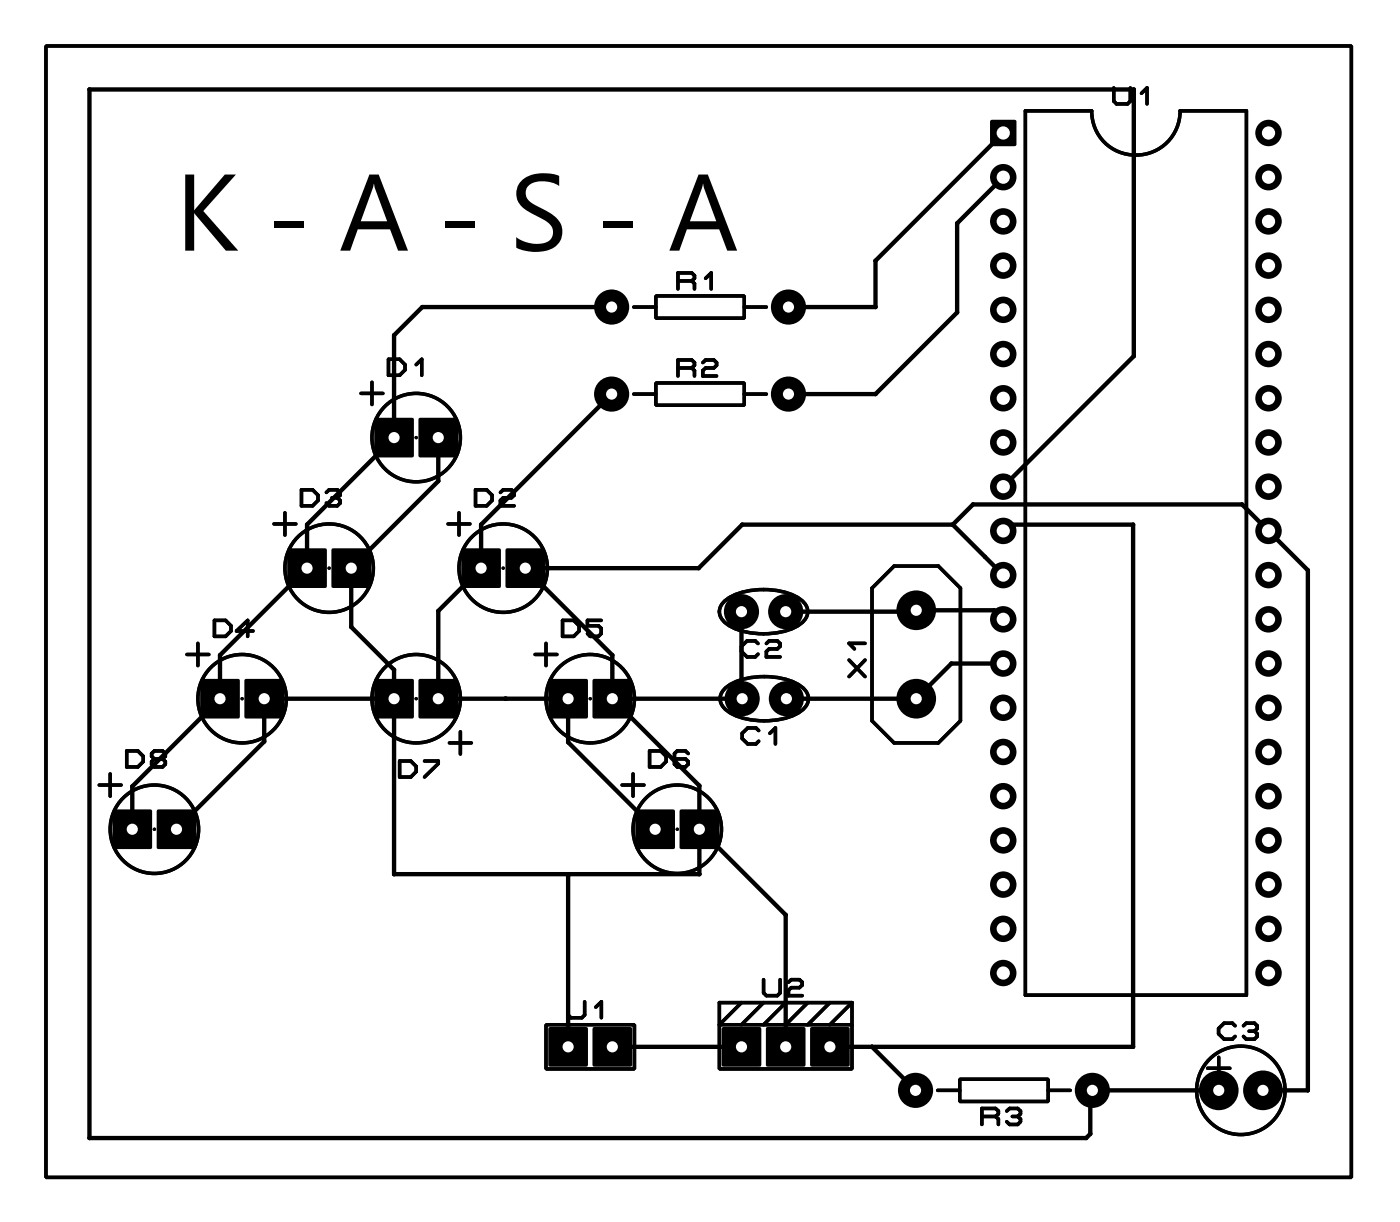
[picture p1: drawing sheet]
<svg xmlns="http://www.w3.org/2000/svg" width="80mm" height="70mm" viewBox="0 0 80 70" stroke-linecap="round" stroke-linejoin="round" font-family="sans-serif">
<defs><g id="words">
<text font-size="8.3" x="10.1" y="14.4">K - A - S - A</text>
</g></defs>
<g fill="#000">
<path d="M56.9 6.9h1.5v1.5h-1.5z" fill-rule="evenodd"/>
<path d="M11.5 39h2.2v2.2h-2.2z" fill-rule="evenodd"/>
<path d="M14.1 39h2.2v2.2h-2.2z" fill-rule="evenodd"/>
<path d="M16.5 31.5h2.2v2.2h-2.2z" fill-rule="evenodd"/>
<path d="M19.1 31.5h2.2v2.2h-2.2z" fill-rule="evenodd"/>
<path d="M21.5 24h2.2v2.2h-2.2z" fill-rule="evenodd"/>
<path d="M24.1 24h2.2v2.2h-2.2z" fill-rule="evenodd"/>
<path d="M26.5 31.5h2.2v2.2h-2.2z" fill-rule="evenodd"/>
<path d="M29.1 31.5h2.2v2.2h-2.2z" fill-rule="evenodd"/>
<path d="M31.5 39h2.2v2.2h-2.2z" fill-rule="evenodd"/>
<path d="M34.1 39h2.2v2.2h-2.2z" fill-rule="evenodd"/>
<path d="M6.5 46.5h2.2v2.2h-2.2z" fill-rule="evenodd"/>
<path d="M9 46.5h2.2v2.2h-2.2z" fill-rule="evenodd"/>
<path d="M21.5 39h2.2v2.2h-2.2z" fill-rule="evenodd"/>
<path d="M24.1 39h2.2v2.2h-2.2z" fill-rule="evenodd"/>
<path d="M31.5 59h2.2v2.2h-2.2z" fill-rule="evenodd"/>
<path d="M34.1 59h2.2v2.2h-2.2z" fill-rule="evenodd"/>
<path d="M36.5 46.5h2.2v2.2h-2.2z" fill-rule="evenodd"/>
<path d="M39.1 46.5h2.2v2.2h-2.2z" fill-rule="evenodd"/>
<path d="M41.5 59h2.2v2.2h-2.2z" fill-rule="evenodd"/>
<path d="M44 59h2.2v2.2h-2.2z" fill-rule="evenodd"/>
<path d="M46.6 59h2.2v2.2h-2.2z" fill-rule="evenodd"/>
<circle cx="5.1" cy="5.1" r=".12"/>
<circle cx="22.6" cy="19.3" r=".12"/>
<circle cx="24.3" cy="17.6" r=".12"/>
<circle cx="35.1" cy="17.6" r="1.01"/>
<circle cx="35.1" cy="17.6" r=".89"/>
<circle cx="45.3" cy="17.6" r="1.01"/>
<circle cx="50.3" cy="15" r=".12"/>
<circle cx="50.3" cy="17.6" r=".12"/>
<circle cx="55" cy="17.9" r=".12"/>
<circle cx="55" cy="12.8" r=".12"/>
<circle cx="57.6" cy="15.3" r=".76"/>
<circle cx="57.6" cy="17.8" r=".76"/>
<circle cx="57.6" cy="10.2" r=".76"/>
<circle cx="57.6" cy="12.7" r=".76"/>
<circle cx="65.1" cy="5.1" r=".12"/>
<circle cx="72.9" cy="12.7" r=".76"/>
<circle cx="72.9" cy="7.6" r=".76"/>
<circle cx="72.9" cy="15.3" r=".76"/>
<circle cx="72.9" cy="10.2" r=".76"/>
<circle cx="72.9" cy="17.8" r=".76"/>
<circle cx="12.6" cy="37.6" r=".12"/>
<circle cx="17.6" cy="30.1" r=".12"/>
<circle cx="20.2" cy="36" r=".12"/>
<circle cx="22.6" cy="38.5" r=".12"/>
<circle cx="25.2" cy="35.1" r=".12"/>
<circle cx="25.2" cy="27.6" r=".12"/>
<circle cx="27.6" cy="30.1" r=".12"/>
<circle cx="35.1" cy="22.6" r="1.01"/>
<circle cx="35.2" cy="37.6" r=".12"/>
<circle cx="40.1" cy="32.6" r=".12"/>
<circle cx="42.6" cy="35.1" r="1.01"/>
<circle cx="42.6" cy="30.1" r=".12"/>
<circle cx="45.1" cy="35.1" r="1.01"/>
<circle cx="45.3" cy="22.6" r="1.01"/>
<circle cx="50.3" cy="22.6" r=".12"/>
<circle cx="52.6" cy="35.1" r=".12"/>
<circle cx="52.6" cy="35.1" r="1.14"/>
<circle cx="54.7" cy="38.1" r=".12"/>
<circle cx="54.7" cy="30.1" r=".12"/>
<circle cx="55.9" cy="29" r=".12"/>
<circle cx="56.6" cy="32" r=".12"/>
<circle cx="57.1" cy="35.1" r=".12"/>
<circle cx="57.6" cy="22.9" r=".76"/>
<circle cx="57.6" cy="35.6" r=".76"/>
<circle cx="57.6" cy="20.3" r=".76"/>
<circle cx="57.6" cy="25.4" r=".76"/>
<circle cx="57.6" cy="33" r=".76"/>
<circle cx="57.6" cy="30.5" r=".76"/>
<circle cx="57.6" cy="38.1" r=".76"/>
<circle cx="57.6" cy="28" r=".76"/>
<circle cx="58" cy="30.1" r=".12"/>
<circle cx="65.1" cy="30.1" r=".12"/>
<circle cx="65.1" cy="20.5" r=".12"/>
<circle cx="71.4" cy="29" r=".12"/>
<circle cx="72.9" cy="35.6" r=".76"/>
<circle cx="72.9" cy="33" r=".76"/>
<circle cx="72.9" cy="28" r=".76"/>
<circle cx="72.9" cy="38.1" r=".76"/>
<circle cx="72.9" cy="22.9" r=".76"/>
<circle cx="72.9" cy="20.3" r=".76"/>
<circle cx="72.9" cy="30.5" r=".76"/>
<circle cx="72.9" cy="25.4" r=".76"/>
<circle cx="75.1" cy="32.8" r=".12"/>
<circle cx="7.6" cy="45.2" r=".12"/>
<circle cx="15.2" cy="42.6" r=".12"/>
<circle cx="22.6" cy="50.2" r=".12"/>
<circle cx="25.2" cy="40.1" r=".12"/>
<circle cx="29" cy="40.1" r=".12"/>
<circle cx="32.6" cy="42.6" r=".12"/>
<circle cx="32.6" cy="50.3" r=".12"/>
<circle cx="32.6" cy="50.2" r=".12"/>
<circle cx="32.7" cy="50.2" r=".12"/>
<circle cx="40.2" cy="50.2" r=".12"/>
<circle cx="40.2" cy="45.1" r=".12"/>
<circle cx="40.2" cy="47.6" r=".12"/>
<circle cx="42.6" cy="40.1" r=".12"/>
<circle cx="42.6" cy="40.1" r="1.01"/>
<circle cx="45.1" cy="52.6" r=".12"/>
<circle cx="45.2" cy="40.1" r="1.01"/>
<circle cx="52.6" cy="40.1" r="1.14"/>
<circle cx="57.6" cy="45.7" r=".76"/>
<circle cx="57.6" cy="55.9" r=".76"/>
<circle cx="57.6" cy="43.2" r=".76"/>
<circle cx="57.6" cy="48.3" r=".76"/>
<circle cx="57.6" cy="50.8" r=".76"/>
<circle cx="57.6" cy="40.7" r=".76"/>
<circle cx="57.6" cy="53.4" r=".76"/>
<circle cx="72.9" cy="50.8" r=".76"/>
<circle cx="72.9" cy="48.3" r=".76"/>
<circle cx="72.9" cy="45.7" r=".76"/>
<circle cx="72.9" cy="43.2" r=".76"/>
<circle cx="72.9" cy="40.7" r=".76"/>
<circle cx="72.9" cy="55.9" r=".76"/>
<circle cx="72.9" cy="53.4" r=".76"/>
<circle cx="5.1" cy="65.4" r=".12"/>
<circle cx="50.1" cy="60.1" r=".12"/>
<circle cx="52.6" cy="62.6" r="1.01"/>
<circle cx="62.4" cy="65.4" r=".12"/>
<circle cx="62.6" cy="65.1" r=".12"/>
<circle cx="62.6" cy="62.8" r=".12"/>
<circle cx="62.8" cy="62.6" r="1.01"/>
<circle cx="65.1" cy="60.1" r=".12"/>
<circle cx="70" cy="62.6" r="1.14"/>
<circle cx="72.6" cy="62.6" r="1.14"/>
<circle cx="75.1" cy="62.6" r=".12"/>
</g>
<g fill="none" stroke="#000" stroke-width=".2">
<path d="M2.6 2.6h75v65h-75zM36.4 17.6h1.3M37.7 17h5.1v1.3h-5.1zM38.9 16.1h.8M39.7 16.1l.2-.1v-.2l-.2-.1h-.8v.9M39.7 16.1l.2 .2v.3M40.5 16l.4-.3v.9M42.8 17.6h1.2M58.9 6.4h3.8a2.54 2.54 0 0 0 2.6 2.5 2.54 2.54 0 0 0 2.5-2.5h3.8v50.8h-12.7zM64 5v.8l.1 .2h.7l.1-.2v-.8M65.6 5.4l.3-.4v1M10.7 37.6h1.3"/>
<path d="M11.4 37v1.2M12.3 35.6h.7l.3 .3v.3l-.3 .4h-.7zM14.5 36.2h-.9l.6-.6v1M15.7 30.1h1.3M16.4 29.5v1.2M17.3 28.1h.7l.3 .3v.3l-.3 .4h-.7zM18.7 28.3l.2-.2h.5l.1 .2v.1l-.1 .2M18.9 32.6h.1M19.1 28.6h.3M19.4 28.6l.1 .1v.2l-.1 .2h-.5l-.2-.2M20.7 22.6h1.3M21.4 22v1.2"/>
<path d="M22.3 20.6h.7l.3 .3v.3l-.3 .4h-.7zM23.9 25.1h.1M23.9 20.9l.3-.3v1M25.7 30.1h1.3M26.4 29.5v1.2M27.3 28.1h.7l.3 .3v.3l-.3 .4h-.7zM28.7 28.3l.2-.2h.5l.1 .2v.1l-.1 .2h-.5l-.2 .1v.4h.8M28.9 32.6h.1M30.7 37.6h1.3M31.4 37v1.2M32.3 35.6h.7l.3 .3v.3l-.3 .4h-.7zM34.5 35.6h-.8v.3h.7l.1 .2v.3l-.1 .2h-.5l-.2-.2"/>
<path d="M36.4 22.6h1.3M37.7 22h5.1v1.3h-5.1zM38.9 21.1h.8M39.7 21.1l.2-.1v-.2l-.2-.1h-.8v.9M39.7 21.1l.2 .2v.3M40.4 20.8l.1-.1h.5l.2 .1v.2l-.2 .1h-.5l-.1 .2v.3h.8M41.7 34.5a4.2 4.2 0 0 1 4.4 0 .78 .78 0 0 1 0 1.3 4.2 4.2 0 0 1-4.4 0 .78 .78 0 0 1 0-1.3zM41.7 39.5a4.2 4.2 0 0 1 4.4 0 .78 .78 0 0 1 0 1.3 4.2 4.2 0 0 1-4.4 0 .78 .78 0 0 1 0-1.3zM42.8 22.6h1.2M43.5 37l-.1-.2h-.5l-.3 .3v.3l.3 .3h.5l.1-.1M44 37l.2-.2h.5l.1 .2v.1l-.1 .2h-.5l-.2 .1v.3h.8M48.8 37.9l.9 1"/>
<path d="M49.7 37.9l-.9 1M49.7 37h-.9l.3 .3M50.1 33.8l1.3-1.3h2.5l1.3 1.3v7.6l-1.3 1.3h-2.5l-1.3-1.3zM5.7 45.1h1.3M6.3 44.5v1.2M7.3 43.1h.6l.3 .3v.3l-.3 .4h-.6zM8.9 43.6l-.2-.2v-.1l.2-.2h.4l.2 .2v.1l-.2 .2M8.9 43.6l-.2 .1v.2l.2 .2h.4l.2-.2v-.2l-.2-.1M8.9 43.6h.4M8.9 47.6h.1M13.9 40.1h.1M23 43.7h.6l.3 .3v.3l-.3 .3h-.6z"/>
<path d="M23.9 40.1h.1M24.4 43.7h.8v.2l-.8 .7M25.8 42.7h1.3M26.4 42v1.3M31.4 58.9h5v2.5h-5zM33.6 57.5v.8l-.2 .2h-.6l-.2-.2v-.1M33.9 40.1h.1M34.2 57.9l.3-.4v1M35.7 45.1h1.3M36.4 44.5v1.2M37.3 43.1h.7l.3 .3v.3l-.3 .4h-.7zM38.9 47.6h.1"/>
<path d="M39.5 43.3l-.1-.2h-.5l-.2 .2v.6l.2 .2h.5l.1-.2v-.2l-.1-.1h-.7M41.3 58.9h7.6v2.5h-7.6zM42.6 57.6l-1.3 1.3v-1.3h7.6M43.6 42l-.2-.2h-.4l-.4 .3v.3l.4 .3h.4l.2-.1M43.9 57.6l-1.3 1.3M43.9 56.3v.7l.1 .2h.7l.1-.2v-.7M44.2 42.1l.3-.3v.9M45.1 57.6l-1.2 1.3M45.3 56.4l.2-.1h.4l.2 .1v.2l-.2 .1h-.4l-.2 .2v.3h.8M46.4 57.6l-1.3 1.3M47.7 57.6l-1.3 1.3M48.9 57.6v1.3"/>
<path d="M48.9 57.6l-1.2 1.3M71 58.9l-.2-.1h-.5l-.3 .3v.3l.3 .3h.5l.2-.2M71.4 58.9l.2-.1h.5l.1 .1v.2l-.1 .1M71.8 59.2h.3M72.1 59.2l.1 .2v.1l-.1 .2h-.5l-.2-.2M53.9 62.6h1.2M55.1 62h5.1v1.3h-5.1zM56.4 64.1h.8M57.2 64.1l.2-.1v-.2l-.2-.1h-.8v.9M57.2 64.1l.2 .2v.3M57.8 63.8l.2-.1h.5l.1 .1v.2l-.1 .1M58.2 64.1h.3"/>
<path d="M58.5 64.1l.1 .2v.1l-.1 .2h-.5l-.2-.2M60.2 62.6h1.3M69.4 61.4h1.3M70 60.7v1.3"/>
<circle cx="18.9" cy="32.6" r="2.54"/>
<circle cx="23.9" cy="25.1" r="2.54"/>
<circle cx="28.9" cy="32.6" r="2.54"/>
<circle cx="8.9" cy="47.6" r="2.54"/>
<circle cx="13.9" cy="40.1" r="2.54"/>
<circle cx="23.9" cy="40.1" r="2.54"/>
<circle cx="33.9" cy="40.1" r="2.54"/>
<circle cx="38.9" cy="47.6" r="2.54"/>
<circle cx="71.3" cy="62.6" r="2.54"/>
</g>
<g fill="none" stroke="#000" stroke-width=".25">
<path d="M35.1 17.6h-10.8l-1.7 1.7v5.8l-5 5v2.5l-5 5v2.5l-5 5.1v2.4M57.6 7.6l-7.3 7.4v2.6h-5M57.6 10.2l-2.6 2.6v5.1l-4.7 4.7h-5M25.2 25.1v2.5l-5 5v3.4l2.4 2.5v11.7h17.6v-5.1l-5-5M35.1 22.6l-7.5 7.5v2.5l-2.4 2.5v5h7.4v2.5l5 5M42.6 35.1v5h-7.4M45.1 35.1h12l.5 .5M54.7 30.1h-12.1l-2.5 2.5h-9.9l5 5v2.5M54.7 30.1l2.9 2.9M54.7 30.1l1.2-1.1h15.5l3.7 3.8v29.8h-2.5M57.6 38.1h-2.9l-2.1 2h-7.4M57.6 30.5l.4-.4h7.1v30h-17.4"/>
<path d="M57.6 28l7.5-7.5v-15.4h-60v60.3h57.3l.2-.3v-2.3l.2-.2h7.2M22.6 40.1h-7.4v2.5l-5.1 5M25.2 40.1h.1M29 40.1h.1M32.7 50.2l-.1 9.9M40.2 47.6l4.9 5v7.5M35.2 60.1h7.4M50.1 60.1l2.5 2.5"/>
</g>
<circle cx="35.1" cy="17.6" r=".32" fill="#fff"/>
<circle cx="45.3" cy="17.6" r=".89" fill="#000"/>
<circle cx="45.3" cy="17.6" r=".32" fill="#fff"/>
<circle cx="35.1" cy="22.6" r=".89" fill="#000"/>
<circle cx="35.1" cy="22.6" r=".32" fill="#fff"/>
<circle cx="45.3" cy="22.6" r=".89" fill="#000"/>
<circle cx="45.3" cy="22.6" r=".32" fill="#fff"/>
<path d="M57 7h1.3v1.3h-1.3z" fill="#000"/>
<circle cx="57.6" cy="7.6" r=".38" fill="#fff"/>
<circle cx="57.6" cy="10.2" r=".63" fill="#000"/>
<circle cx="57.6" cy="10.2" r=".38" fill="#fff"/>
<circle cx="57.6" cy="12.7" r=".63" fill="#000"/>
<circle cx="57.6" cy="12.7" r=".38" fill="#fff"/>
<circle cx="57.6" cy="15.3" r=".63" fill="#000"/>
<circle cx="57.6" cy="15.3" r=".38" fill="#fff"/>
<circle cx="57.6" cy="17.8" r=".63" fill="#000"/>
<circle cx="57.6" cy="17.8" r=".38" fill="#fff"/>
<circle cx="57.6" cy="20.3" r=".63" fill="#000"/>
<circle cx="57.6" cy="20.3" r=".38" fill="#fff"/>
<circle cx="57.6" cy="22.9" r=".63" fill="#000"/>
<circle cx="57.6" cy="22.9" r=".38" fill="#fff"/>
<circle cx="57.6" cy="25.4" r=".63" fill="#000"/>
<circle cx="57.6" cy="25.4" r=".38" fill="#fff"/>
<circle cx="57.6" cy="28" r=".63" fill="#000"/>
<circle cx="57.6" cy="28" r=".38" fill="#fff"/>
<circle cx="57.6" cy="30.5" r=".63" fill="#000"/>
<circle cx="57.6" cy="30.5" r=".38" fill="#fff"/>
<circle cx="57.6" cy="33" r=".63" fill="#000"/>
<circle cx="57.6" cy="33" r=".38" fill="#fff"/>
<circle cx="57.6" cy="35.6" r=".63" fill="#000"/>
<circle cx="57.6" cy="35.6" r=".38" fill="#fff"/>
<circle cx="57.6" cy="38.1" r=".63" fill="#000"/>
<circle cx="57.6" cy="38.1" r=".38" fill="#fff"/>
<circle cx="57.6" cy="40.7" r=".63" fill="#000"/>
<circle cx="57.6" cy="40.7" r=".38" fill="#fff"/>
<circle cx="57.6" cy="43.2" r=".63" fill="#000"/>
<circle cx="57.6" cy="43.2" r=".38" fill="#fff"/>
<circle cx="57.6" cy="45.7" r=".63" fill="#000"/>
<circle cx="57.6" cy="45.7" r=".38" fill="#fff"/>
<circle cx="57.6" cy="48.3" r=".63" fill="#000"/>
<circle cx="57.6" cy="48.3" r=".38" fill="#fff"/>
<circle cx="57.6" cy="50.8" r=".63" fill="#000"/>
<circle cx="57.6" cy="50.8" r=".38" fill="#fff"/>
<circle cx="57.6" cy="53.4" r=".63" fill="#000"/>
<circle cx="57.6" cy="53.4" r=".38" fill="#fff"/>
<circle cx="57.6" cy="55.9" r=".63" fill="#000"/>
<circle cx="57.6" cy="55.9" r=".38" fill="#fff"/>
<circle cx="72.9" cy="55.9" r=".63" fill="#000"/>
<circle cx="72.9" cy="55.9" r=".38" fill="#fff"/>
<circle cx="72.9" cy="53.4" r=".63" fill="#000"/>
<circle cx="72.9" cy="53.4" r=".38" fill="#fff"/>
<circle cx="72.9" cy="50.8" r=".63" fill="#000"/>
<circle cx="72.9" cy="50.8" r=".38" fill="#fff"/>
<circle cx="72.9" cy="48.3" r=".63" fill="#000"/>
<circle cx="72.9" cy="48.3" r=".38" fill="#fff"/>
<circle cx="72.9" cy="45.7" r=".63" fill="#000"/>
<circle cx="72.9" cy="45.7" r=".38" fill="#fff"/>
<circle cx="72.9" cy="43.2" r=".63" fill="#000"/>
<circle cx="72.9" cy="43.2" r=".38" fill="#fff"/>
<circle cx="72.9" cy="40.7" r=".63" fill="#000"/>
<circle cx="72.9" cy="40.7" r=".38" fill="#fff"/>
<circle cx="72.9" cy="38.1" r=".63" fill="#000"/>
<circle cx="72.9" cy="38.1" r=".38" fill="#fff"/>
<circle cx="72.9" cy="35.6" r=".63" fill="#000"/>
<circle cx="72.9" cy="35.6" r=".38" fill="#fff"/>
<circle cx="72.9" cy="33" r=".63" fill="#000"/>
<circle cx="72.9" cy="33" r=".38" fill="#fff"/>
<circle cx="72.9" cy="30.5" r=".63" fill="#000"/>
<circle cx="72.9" cy="30.5" r=".38" fill="#fff"/>
<circle cx="72.9" cy="28" r=".63" fill="#000"/>
<circle cx="72.9" cy="28" r=".38" fill="#fff"/>
<circle cx="72.9" cy="25.4" r=".63" fill="#000"/>
<circle cx="72.9" cy="25.4" r=".38" fill="#fff"/>
<circle cx="72.9" cy="22.9" r=".63" fill="#000"/>
<circle cx="72.9" cy="22.9" r=".38" fill="#fff"/>
<circle cx="72.9" cy="20.3" r=".63" fill="#000"/>
<circle cx="72.9" cy="20.3" r=".38" fill="#fff"/>
<circle cx="72.9" cy="17.8" r=".63" fill="#000"/>
<circle cx="72.9" cy="17.8" r=".38" fill="#fff"/>
<circle cx="72.9" cy="15.3" r=".63" fill="#000"/>
<circle cx="72.9" cy="15.3" r=".38" fill="#fff"/>
<circle cx="72.9" cy="12.7" r=".63" fill="#000"/>
<circle cx="72.9" cy="12.7" r=".38" fill="#fff"/>
<circle cx="72.9" cy="10.2" r=".63" fill="#000"/>
<circle cx="72.9" cy="10.2" r=".38" fill="#fff"/>
<circle cx="72.9" cy="7.6" r=".63" fill="#000"/>
<circle cx="72.9" cy="7.6" r=".38" fill="#fff"/>
<path d="M21.6 24.1h2v2h-2z" fill="#000"/>
<circle cx="22.6" cy="25.1" r=".32" fill="#fff"/>
<path d="M24.2 24.1h2v2h-2z" fill="#000"/>
<circle cx="25.2" cy="25.1" r=".32" fill="#fff"/>
<path d="M26.6 31.6h2v2h-2z" fill="#000"/>
<circle cx="27.6" cy="32.6" r=".32" fill="#fff"/>
<path d="M29.2 31.6h2v2h-2z" fill="#000"/>
<circle cx="30.2" cy="32.6" r=".32" fill="#fff"/>
<path d="M16.6 31.6h2v2h-2z" fill="#000"/>
<circle cx="17.6" cy="32.6" r=".32" fill="#fff"/>
<path d="M19.2 31.6h2v2h-2z" fill="#000"/>
<circle cx="20.2" cy="32.6" r=".32" fill="#fff"/>
<path d="M11.6 39.1h2v2h-2z" fill="#000"/>
<circle cx="12.6" cy="40.1" r=".32" fill="#fff"/>
<path d="M14.2 39.1h2v2h-2z" fill="#000"/>
<circle cx="15.2" cy="40.1" r=".32" fill="#fff"/>
<path d="M31.6 39.1h2v2h-2z" fill="#000"/>
<circle cx="32.6" cy="40.1" r=".32" fill="#fff"/>
<path d="M34.2 39.1h2v2h-2z" fill="#000"/>
<circle cx="35.2" cy="40.1" r=".32" fill="#fff"/>
<path d="M36.6 46.6h2v2h-2z" fill="#000"/>
<circle cx="37.6" cy="47.6" r=".32" fill="#fff"/>
<path d="M39.2 46.6h2v2h-2z" fill="#000"/>
<circle cx="40.2" cy="47.6" r=".32" fill="#fff"/>
<path d="M24.2 39.1h2v2h-2z" fill="#000"/>
<circle cx="25.2" cy="40.1" r=".32" fill="#fff"/>
<path d="M21.6 39.1h2v2h-2z" fill="#000"/>
<circle cx="22.6" cy="40.1" r=".32" fill="#fff"/>
<path d="M6.6 46.6h2v2h-2z" fill="#000"/>
<circle cx="7.6" cy="47.6" r=".32" fill="#fff"/>
<path d="M9.1 46.6h2v2h-2z" fill="#000"/>
<circle cx="10.1" cy="47.6" r=".32" fill="#fff"/>
<path d="M41.6 59.1h2v2h-2z" fill="#000"/>
<circle cx="42.6" cy="60.1" r=".32" fill="#fff"/>
<path d="M44.1 59.1h2v2h-2z" fill="#000"/>
<circle cx="45.1" cy="60.1" r=".32" fill="#fff"/>
<path d="M46.7 59.1h2v2h-2z" fill="#000"/>
<circle cx="47.7" cy="60.1" r=".32" fill="#fff"/>
<path d="M31.6 59.1h2v2h-2z" fill="#000"/>
<circle cx="32.6" cy="60.1" r=".32" fill="#fff"/>
<path d="M34.2 59.1h2v2h-2z" fill="#000"/>
<circle cx="35.2" cy="60.1" r=".32" fill="#fff"/>
<circle cx="52.6" cy="40.1" r="1.01" fill="#000"/>
<circle cx="52.6" cy="40.1" r=".32" fill="#fff"/>
<circle cx="52.6" cy="35.1" r="1.01" fill="#000"/>
<circle cx="52.6" cy="35.1" r=".32" fill="#fff"/>
<circle cx="45.2" cy="40.1" r=".89" fill="#000"/>
<circle cx="45.2" cy="40.1" r=".32" fill="#fff"/>
<circle cx="42.6" cy="40.1" r=".89" fill="#000"/>
<circle cx="42.6" cy="40.1" r=".32" fill="#fff"/>
<circle cx="45.1" cy="35.1" r=".89" fill="#000"/>
<circle cx="45.1" cy="35.1" r=".32" fill="#fff"/>
<circle cx="42.6" cy="35.1" r=".89" fill="#000"/>
<circle cx="42.6" cy="35.1" r=".32" fill="#fff"/>
<circle cx="62.8" cy="62.6" r=".89" fill="#000"/>
<circle cx="62.8" cy="62.6" r=".32" fill="#fff"/>
<circle cx="52.6" cy="62.6" r=".89" fill="#000"/>
<circle cx="52.6" cy="62.6" r=".32" fill="#fff"/>
<circle cx="70" cy="62.6" r="1.01" fill="#000"/>
<circle cx="70" cy="62.6" r=".32" fill="#fff"/>
<circle cx="72.6" cy="62.6" r="1.01" fill="#000"/>
<circle cx="72.6" cy="62.6" r=".32" fill="#fff"/>
<g fill="none" stroke="#000" stroke-width=".2">
<path d="M2.6 2.6h75v65h-75zM36.4 17.6h1.3M37.7 17h5.1v1.3h-5.1zM38.9 16.1h.8M39.7 16.1l.2-.1v-.2l-.2-.1h-.8v.9M39.7 16.1l.2 .2v.3M40.5 16l.4-.3v.9M42.8 17.6h1.2M58.9 6.4h3.8a2.54 2.54 0 0 0 2.6 2.5 2.54 2.54 0 0 0 2.5-2.5h3.8v50.8h-12.7zM64 5v.8l.1 .2h.7l.1-.2v-.8M65.6 5.4l.3-.4v1M10.7 37.6h1.3"/>
<path d="M11.4 37v1.2M12.3 35.6h.7l.3 .3v.3l-.3 .4h-.7zM14.5 36.2h-.9l.6-.6v1M15.7 30.1h1.3M16.4 29.5v1.2M17.3 28.1h.7l.3 .3v.3l-.3 .4h-.7zM18.7 28.3l.2-.2h.5l.1 .2v.1l-.1 .2M18.9 32.6h.1M19.1 28.6h.3M19.4 28.6l.1 .1v.2l-.1 .2h-.5l-.2-.2M20.7 22.6h1.3M21.4 22v1.2"/>
<path d="M22.3 20.6h.7l.3 .3v.3l-.3 .4h-.7zM23.9 25.1h.1M23.9 20.9l.3-.3v1M25.7 30.1h1.3M26.4 29.5v1.2M27.3 28.1h.7l.3 .3v.3l-.3 .4h-.7zM28.7 28.3l.2-.2h.5l.1 .2v.1l-.1 .2h-.5l-.2 .1v.4h.8M28.9 32.6h.1M30.7 37.6h1.3M31.4 37v1.2M32.3 35.6h.7l.3 .3v.3l-.3 .4h-.7zM34.5 35.6h-.8v.3h.7l.1 .2v.3l-.1 .2h-.5l-.2-.2"/>
<path d="M36.4 22.6h1.3M37.7 22h5.1v1.3h-5.1zM38.9 21.1h.8M39.7 21.1l.2-.1v-.2l-.2-.1h-.8v.9M39.7 21.1l.2 .2v.3M40.4 20.8l.1-.1h.5l.2 .1v.2l-.2 .1h-.5l-.1 .2v.3h.8M41.7 34.5a4.2 4.2 0 0 1 4.4 0 .78 .78 0 0 1 0 1.3 4.2 4.2 0 0 1-4.4 0 .78 .78 0 0 1 0-1.3zM41.7 39.5a4.2 4.2 0 0 1 4.4 0 .78 .78 0 0 1 0 1.3 4.2 4.2 0 0 1-4.4 0 .78 .78 0 0 1 0-1.3zM42.8 22.6h1.2M43.5 37l-.1-.2h-.5l-.3 .3v.3l.3 .3h.5l.1-.1M44 37l.2-.2h.5l.1 .2v.1l-.1 .2h-.5l-.2 .1v.3h.8M48.8 37.9l.9 1"/>
<path d="M49.7 37.9l-.9 1M49.7 37h-.9l.3 .3M50.1 33.8l1.3-1.3h2.5l1.3 1.3v7.6l-1.3 1.3h-2.5l-1.3-1.3zM5.7 45.1h1.3M6.3 44.5v1.2M7.3 43.1h.6l.3 .3v.3l-.3 .4h-.6zM8.9 43.6l-.2-.2v-.1l.2-.2h.4l.2 .2v.1l-.2 .2M8.9 43.6l-.2 .1v.2l.2 .2h.4l.2-.2v-.2l-.2-.1M8.9 43.6h.4M8.9 47.6h.1M13.9 40.1h.1M23 43.7h.6l.3 .3v.3l-.3 .3h-.6z"/>
<path d="M23.9 40.1h.1M24.4 43.7h.8v.2l-.8 .7M25.8 42.7h1.3M26.4 42v1.3M31.4 58.9h5v2.5h-5zM33.6 57.5v.8l-.2 .2h-.6l-.2-.2v-.1M33.9 40.1h.1M34.2 57.9l.3-.4v1M35.7 45.1h1.3M36.4 44.5v1.2M37.3 43.1h.7l.3 .3v.3l-.3 .4h-.7zM38.9 47.6h.1"/>
<path d="M39.5 43.3l-.1-.2h-.5l-.2 .2v.6l.2 .2h.5l.1-.2v-.2l-.1-.1h-.7M41.3 58.9h7.6v2.5h-7.6zM42.6 57.6l-1.3 1.3v-1.3h7.6M43.6 42l-.2-.2h-.4l-.4 .3v.3l.4 .3h.4l.2-.1M43.9 57.6l-1.3 1.3M43.9 56.3v.7l.1 .2h.7l.1-.2v-.7M44.2 42.1l.3-.3v.9M45.1 57.6l-1.2 1.3M45.3 56.4l.2-.1h.4l.2 .1v.2l-.2 .1h-.4l-.2 .2v.3h.8M46.4 57.6l-1.3 1.3M47.7 57.6l-1.3 1.3M48.9 57.6v1.3"/>
<path d="M48.9 57.6l-1.2 1.3M71 58.9l-.2-.1h-.5l-.3 .3v.3l.3 .3h.5l.2-.2M71.4 58.9l.2-.1h.5l.1 .1v.2l-.1 .1M71.8 59.2h.3M72.1 59.2l.1 .2v.1l-.1 .2h-.5l-.2-.2M53.9 62.6h1.2M55.1 62h5.1v1.3h-5.1zM56.4 64.1h.8M57.2 64.1l.2-.1v-.2l-.2-.1h-.8v.9M57.2 64.1l.2 .2v.3M57.8 63.8l.2-.1h.5l.1 .1v.2l-.1 .1M58.2 64.1h.3"/>
<path d="M58.5 64.1l.1 .2v.1l-.1 .2h-.5l-.2-.2M60.2 62.6h1.3M69.4 61.4h1.3M70 60.7v1.3"/>
<circle cx="18.9" cy="32.6" r="2.54"/>
<circle cx="23.9" cy="25.1" r="2.54"/>
<circle cx="28.9" cy="32.6" r="2.54"/>
<circle cx="8.9" cy="47.6" r="2.54"/>
<circle cx="13.9" cy="40.1" r="2.54"/>
<circle cx="23.9" cy="40.1" r="2.54"/>
<circle cx="33.9" cy="40.1" r="2.54"/>
<circle cx="38.9" cy="47.6" r="2.54"/>
<circle cx="71.3" cy="62.6" r="2.54"/>
</g>
<use href="#words"/>
</svg>
